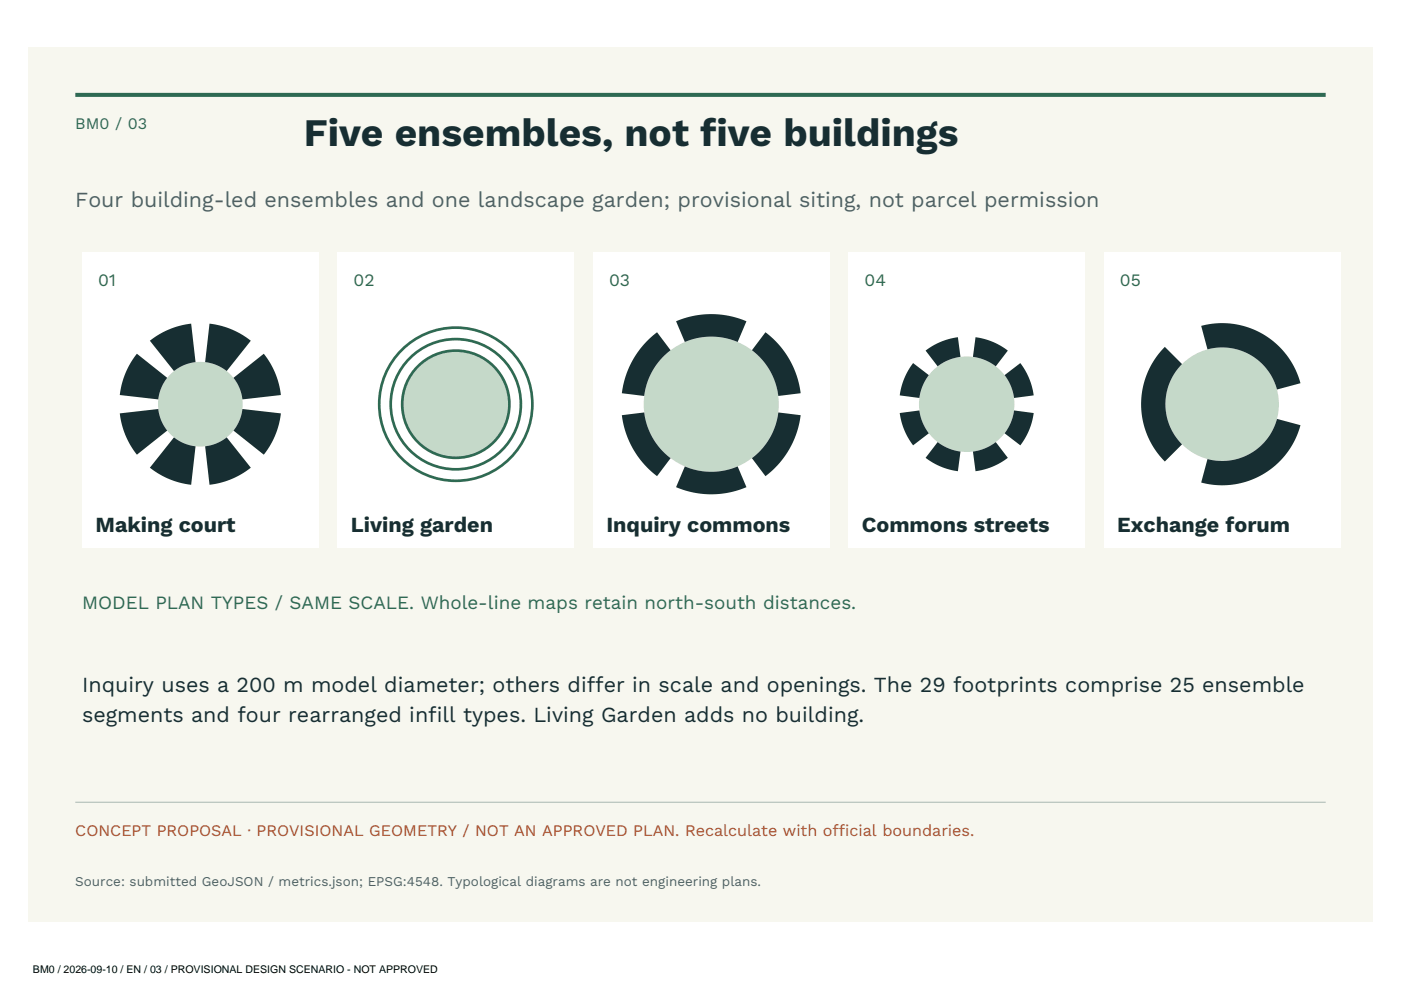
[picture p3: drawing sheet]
<svg xmlns="http://www.w3.org/2000/svg" width="420mm" height="297mm" viewBox="0 0 420 297" stroke-linecap="round" stroke-linejoin="round" font-family="sans-serif">
<defs><g id="words">
<text font-size="11.7" fill="#172e32" x="91.1" y="43.8">Five ensembles, not five buildings</text>
<text font-size="6.4" fill="#4d6264" x="22.6" y="61.9">Four building-led ensembles and one landscape garden; provisional siting, not parcel permission</text>
<g font-size="6.4" fill="#172e32">
<text x="28.6" y="159.4">Making court</text>
<text x="105.2" y="159.4">Living garden</text>
<text x="181.8" y="159.4">Inquiry commons</text>
<text x="258.4" y="159.4">Commons streets</text>
<text x="335" y="159.4">Exchange forum</text>
<text x="24.6" y="207.4">Inquiry uses a 200 m model diameter; others differ in scale and openings. The 29 footprints comprise 25 ensemble</text>
<text x="24.6" y="216.3">segments and four rearranged infill types. Living Garden adds no building.</text>
</g>
<text font-size="5.6" fill="#2e6a53" x="24.6" y="182.4">MODEL PLAN TYPES / SAME SCALE. Whole-line maps retain north-south distances.</text>
<g font-size="5.2" fill="#2e6a53">
<text x="29.4" y="85.7">01</text>
<text x="106" y="85.7">02</text>
<text x="182.6" y="85.7">03</text>
<text x="259.2" y="85.7">04</text>
<text x="335.8" y="85.7">05</text>
</g>
<text font-size="4.8" fill="#2e6a53" x="22.6" y="38.5">BM0 / 03</text>
<text font-size="4.8" fill="#a84d2b" x="22.6" y="250.5">CONCEPT PROPOSAL · PROVISIONAL GEOMETRY / NOT AN APPROVED PLAN. Recalculate with official boundaries.</text>
<text font-size="4" fill="#4d6264" x="22.6" y="265.4">Source: submitted GeoJSON / metrics.json; EPSG:4548. Typological diagrams are not engineering plans.</text>
<text font-size="3.2" x="9.9" y="291.7">BM0 / 2026-09-10 / EN / 03 / PROVISIONAL DESIGN SCENARIO - NOT APPROVED</text>
</g></defs>
<path d="M8.5 14.3h403v262h-403z" fill-rule="evenodd" fill="#f7f7ef"/>
<path d="M22.6 28.4h374.8" fill="none" stroke="#2e6a53" stroke-width="1.2" stroke-linecap="butt"/>
<path d="M22.6 240.4h374.8" fill="none" stroke="#bcc8c1" stroke-width=".4"/>
<path d="M24.6 75.6h70.9v88.7h-70.9z" fill-rule="evenodd" fill="#fff"/>
<circle cx="60.1" cy="121.1" r="12.7" fill="#c5d9c9"/>
<g fill="#172e32">
<path d="M70 113.2l9.1-7.2 1.9 2.8 1.5 3 1.1 3.3 .6 3.3-11.5 1.3-.9-3.4z" fill-rule="evenodd"/>
<path d="M62.8 97l3.3 .6 3.3 1.1 3 1.5 2.8 1.9-7.2 9.1-3.1-1.8-3.4-.9z" fill-rule="evenodd"/>
<path d="M44.9 102.1l2.8-1.9 3.1-1.5 3.2-1.1 3.3-.6 1.3 11.5-3.4 .9-3 1.8z" fill-rule="evenodd"/>
<path d="M41 106l9.1 7.2-1.8 3.1-.9 3.4-11.5-1.3 .6-3.3 1.1-3.3 1.5-3z" fill-rule="evenodd"/>
<path d="M35.9 123.9l11.5-1.3 .9 3.4 1.8 3-9.1 7.3-1.9-2.8-1.5-3.1-1.1-3.2z" fill-rule="evenodd"/>
<path d="M52.2 131.1l3 1.8 3.4 .9-1.3 11.5-3.3-.6-3.2-1.1-3.1-1.5-2.8-1.9z" fill-rule="evenodd"/>
<path d="M61.5 133.8l3.4-.9 3.1-1.8 7.2 9.1-2.8 1.9-3 1.5-3.3 1.1-3.3 .6z" fill-rule="evenodd"/>
<path d="M72.7 122.6l11.5 1.3-.6 3.3-1.1 3.2-1.5 3.1-1.9 2.8-9.1-7.3 1.8-3z" fill-rule="evenodd"/>
</g>
<path d="M101.2 75.6h70.9v88.7h-70.9z" fill-rule="evenodd" fill="#fff"/>
<circle cx="136.6" cy="121.1" r="16.2" fill="#c5d9c9"/>
<g fill="none" stroke="#2e6a53" stroke-width=".81" stroke-linecap="butt">
<circle cx="136.6" cy="121.1" r="23"/>
<circle cx="136.6" cy="121.1" r="19.5"/>
<circle cx="136.6" cy="121.1" r="16.1"/>
</g>
<path d="M177.8 75.6h70.9v88.7h-70.9z" fill-rule="evenodd" fill="#fff"/>
<circle cx="213.2" cy="121.1" r="20.3" fill="#c5d9c9"/>
<g fill="#172e32">
<path d="M229.5 99.6a27 27 0 0 1 10.5 18.3l-6.7 .8-.9-4-1.6-3.7-2.4-3.3-3-2.7z" fill-rule="evenodd"/>
<path d="M202.7 96.3a27 27 0 0 1 21.1 0l-2.7 6.2-3.8-1.2-4.1-.4-4 .4-3.9 1.2z" fill-rule="evenodd"/>
<path d="M194.2 101.9l2.8-2.3 4 5.4-2.9 2.7-2.4 3.3-1.7 3.7-.9 4-6.7-.8a27 27 0 0 1 7.8-16z" fill-rule="evenodd"/>
<path d="M186.4 124.4l6.7-.8 .9 4 1.7 3.7 2.4 3.3 2.9 2.7-4 5.4a27 27 0 0 1-10.6-18.3z" fill-rule="evenodd"/>
<path d="M205.3 139.8l3.9 1.2 4 .4 4.1-.4 3.8-1.2 2.7 6.2a27 27 0 0 1-21.1 0z" fill-rule="evenodd"/>
<path d="M233.3 123.6l6.7 .8a27 27 0 0 1-10.5 18.3l-4.1-5.4 3-2.7 2.4-3.3 1.6-3.7z" fill-rule="evenodd"/>
</g>
<path d="M254.3 75.6h71v88.7h-71z" fill-rule="evenodd" fill="#fff"/>
<circle cx="289.8" cy="121.1" r="14.3" fill="#c5d9c9"/>
<g fill="#172e32">
<path d="M301.2 112.4l4.7-3.6 1.4 2.2 1.2 2.4 .9 2.5 .5 2.6-5.9 .8-1-3.6z" fill-rule="evenodd"/>
<path d="M292.5 101.1l2.5 .5 2.6 .8 2.3 1.2 2.2 1.5-3.6 4.7-3.2-1.9-3.6-.9z" fill-rule="evenodd"/>
<path d="M277.5 105.1l2.2-1.5 2.4-1.2 2.5-.8 2.6-.5 .7 5.9-3.6 .9-3.2 1.9z" fill-rule="evenodd"/>
<path d="M273.7 108.8l4.8 3.6-1.9 3.3-1 3.6-5.9-.8 .5-2.6 .9-2.5 1.2-2.4z" fill-rule="evenodd"/>
<path d="M269.7 123.8l5.9-.8 1 3.6 1.9 3.3-4.8 3.6-1.4-2.2-1.2-2.4-.9-2.5z" fill-rule="evenodd"/>
<path d="M281.1 132.5l3.2 1.9 3.6 .9-.7 5.9-2.6-.5-2.5-.8-2.4-1.2-2.2-1.5z" fill-rule="evenodd"/>
<path d="M291.7 135.3l3.6-.9 3.2-1.9 3.6 4.7-2.2 1.5-2.3 1.2-2.6 .8-2.5 .5z" fill-rule="evenodd"/>
<path d="M304 123l5.9 .8-.5 2.6-.9 2.5-1.2 2.4-1.4 2.2-4.7-3.6 1.8-3.3z" fill-rule="evenodd"/>
</g>
<path d="M330.9 75.6h71v88.7h-71z" fill-rule="evenodd" fill="#fff"/>
<circle cx="366.4" cy="121.1" r="17" fill="#c5d9c9"/>
<g fill="#172e32">
<path d="M360.1 97.7a24.3 24.3 0 0 1 29.8 17.2l-7.1 1.8a17 17 0 0 0-20.8-12z" fill-rule="evenodd"/>
<path d="M349.2 104l5.2 5.1a17 17 0 0 0 0 24.1l-5.2 5.1a24.3 24.3 0 0 1 0-34.3z" fill-rule="evenodd"/>
<path d="M362 137.6a17 17 0 0 0 20.8-12.1l7.1 1.9a24.3 24.3 0 0 1-29.8 17.2z" fill-rule="evenodd"/>
</g>
<use href="#words"/>
</svg>
